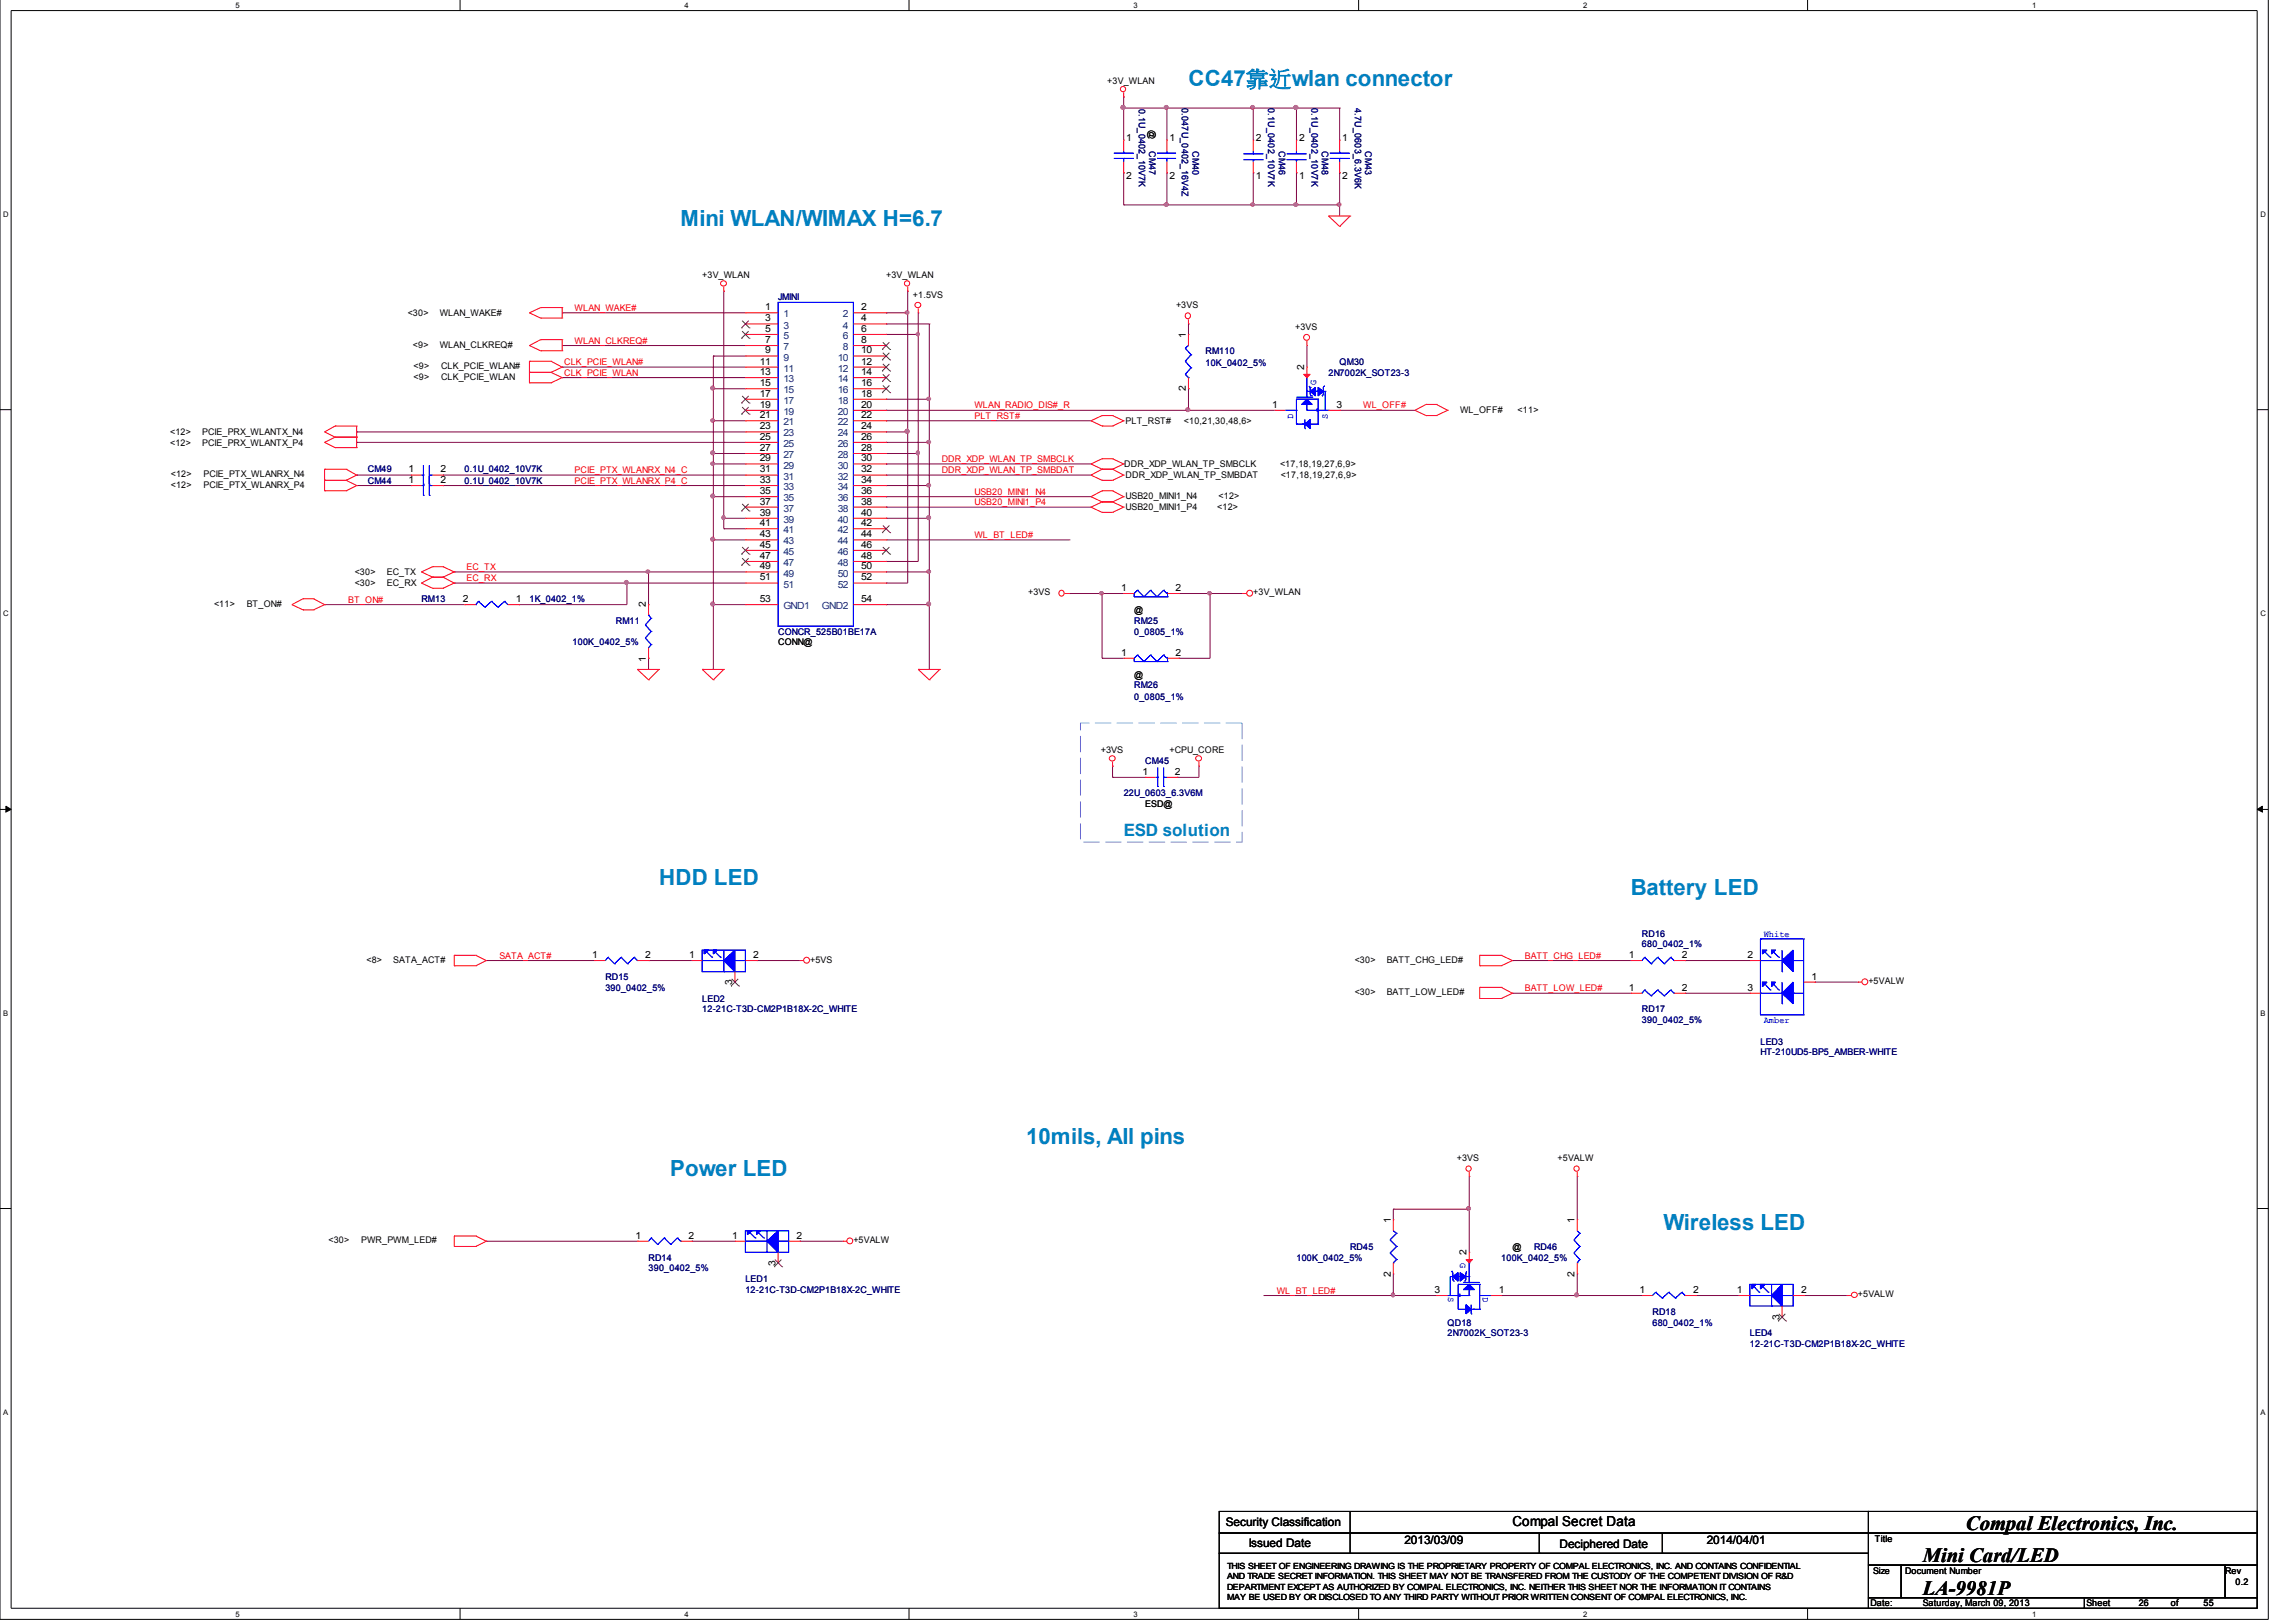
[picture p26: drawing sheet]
<svg xmlns="http://www.w3.org/2000/svg" width="297mm" height="210mm" viewBox="0 0 297 210" stroke-linecap="round" stroke-linejoin="round" font-family="sans-serif">
<defs><g id="words">
<g font-size="2.9" fill="#0080c0">
<text x="153.8" y="11.1">CC47靠近wlan connector</text>
<text x="88.1" y="29.2">Mini WLAN/WIMAX H=6.7</text>
<text x="85.3" y="114.5">HDD LED</text>
<text x="211" y="115.8">Battery LED</text>
<text x="132.8" y="148">10mils, All pins</text>
<text x="86.7" y="152.2">Power LED</text>
<text x="215.2" y="159.2">Wireless LED</text>
</g>
<g font-size="2.6">
<text x="248.8" y="202.2">Mini Card/LED</text>
<text x="254.3" y="198">Compal Electronics, Inc.</text>
<text x="248.8" y="206.4">LA-9981P</text>
</g>
<text font-size="2.2" fill="#0080c0" x="145.4" y="108.2">ESD solution</text>
<text font-size="1.8" x="195.7" y="197.5">Compal Secret Data</text>
<g font-size="1.5">
<text x="158.6" y="197.5">Security Classification</text>
<text x="161.5" y="200.2">Issued Date</text>
<text x="181.7" y="199.8">2013/03/09</text>
<text x="201.8" y="200.3">Deciphered Date</text>
<text x="220.8" y="199.8">2014/04/01</text>
</g>
<g font-size="1.3">
<text x="145.7" y="18.3">1</text>
<text x="145.7" y="23.1">2</text>
<text x="151.3" y="18.3">1</text>
<text x="151.3" y="23.1">2</text>
<text x="162.5" y="23.1">1</text>
<text x="162.5" y="18.3">2</text>
<text x="168.1" y="23.1">1</text>
<text x="168.1" y="18.3">2</text>
<text x="173.7" y="18.3">1</text>
<text x="173.7" y="23.1">2</text>
<text x="99" y="40.1">1</text>
<text x="99" y="41.6">3</text>
<text x="111.4" y="40.1">2</text>
<text x="111.4" y="41.6">4</text>
<text x="98.3" y="47.2">11</text>
<text x="99" y="42.9">5</text>
<text x="99" y="44.4">7</text>
<text x="99" y="45.7">9</text>
<text x="111.4" y="42.9">6</text>
<text x="111.4" y="44.4">8</text>
<text x="111.4" y="45.7">10</text>
<text x="111.4" y="47.2">12</text>
<text x="153.4" y="43.7" transform="rotate(-90 153.4 43.7)">1</text>
<text x="168.7" y="47.9" transform="rotate(-90 168.7 47.9)">2</text>
<text x="98.3" y="48.5">13</text>
<text x="98.3" y="50">15</text>
<text x="98.3" y="51.3">17</text>
<text x="98.3" y="52.8">19</text>
<text x="111.4" y="48.5">14</text>
<text x="111.4" y="50">16</text>
<text x="111.4" y="51.3">18</text>
<text x="111.4" y="52.8">20</text>
<text x="153.4" y="50.6" transform="rotate(-90 153.4 50.6)">2</text>
<text x="164.6" y="52.8">1</text>
<text x="172.9" y="52.8">3</text>
<text x="98.3" y="54.1">21</text>
<text x="98.3" y="55.6">23</text>
<text x="98.3" y="56.9">25</text>
<text x="98.3" y="58.3">27</text>
<text x="98.3" y="59.7">29</text>
<text x="111.4" y="54.1">22</text>
<text x="111.4" y="55.6">24</text>
<text x="111.4" y="56.9">26</text>
<text x="111.4" y="58.3">28</text>
<text x="111.4" y="59.7">30</text>
<text x="52.8" y="62.5">1</text>
<text x="52.8" y="61.1">1</text>
<text x="57" y="62.5">2</text>
<text x="57" y="61.1">2</text>
<text x="98.3" y="61.1">31</text>
<text x="98.3" y="62.5">33</text>
<text x="98.3" y="63.9">35</text>
<text x="98.3" y="65.3">37</text>
<text x="111.4" y="61.1">32</text>
<text x="111.4" y="62.5">34</text>
<text x="111.4" y="63.9">36</text>
<text x="111.4" y="65.3">38</text>
<text x="98.3" y="66.7">39</text>
<text x="98.3" y="68.1">41</text>
<text x="98.3" y="69.5">43</text>
<text x="98.3" y="70.9">45</text>
<text x="111.4" y="66.7">40</text>
<text x="111.4" y="68.1">42</text>
<text x="111.4" y="69.5">44</text>
<text x="111.4" y="70.9">46</text>
<text x="59.9" y="77.9">2</text>
<text x="66.7" y="77.9">1</text>
<text x="98.3" y="72.3">47</text>
<text x="98.3" y="73.7">49</text>
<text x="98.3" y="75.1">51</text>
<text x="98.3" y="77.9">53</text>
<text x="111.4" y="72.3">48</text>
<text x="111.4" y="73.7">50</text>
<text x="111.4" y="75.1">52</text>
<text x="111.4" y="77.9">54</text>
<text x="145" y="76.5">1</text>
<text x="152.1" y="76.5">2</text>
<text x="83.6" y="78.6" transform="rotate(-90 83.6 78.6)">2</text>
<text x="83.6" y="85.6" transform="rotate(-90 83.6 85.6)">1</text>
<text x="145" y="84.9">1</text>
<text x="152.1" y="84.9">2</text>
<text x="147.8" y="100.3">1</text>
<text x="152" y="100.3">2</text>
<text x="76.6" y="124">1</text>
<text x="83.5" y="124">2</text>
<text x="89.2" y="124">1</text>
<text x="97.5" y="124">2</text>
<text x="210.7" y="124">1</text>
<text x="217.6" y="124">2</text>
<text x="226.1" y="124">2</text>
<text x="94.7" y="127.5" transform="rotate(-90 94.7 127.5)">3</text>
<text x="210.7" y="128.2">1</text>
<text x="217.6" y="128.2">2</text>
<text x="226.1" y="128.2">3</text>
<text x="234.4" y="126.8">1</text>
<text x="82.2" y="160.3">1</text>
<text x="89.1" y="160.3">2</text>
<text x="94.7" y="160.3">1</text>
<text x="103" y="160.3">2</text>
<text x="179.9" y="158.3" transform="rotate(-90 179.9 158.3)">1</text>
<text x="203.7" y="158.3" transform="rotate(-90 203.7 158.3)">1</text>
<text x="100.3" y="163.8" transform="rotate(-90 100.3 163.8)">3</text>
<text x="179.9" y="165.2" transform="rotate(-90 179.9 165.2)">2</text>
<text x="185.6" y="167.3">3</text>
<text x="189.7" y="162.4" transform="rotate(-90 189.7 162.4)">2</text>
<text x="193.9" y="167.3">1</text>
<text x="203.7" y="165.2" transform="rotate(-90 203.7 165.2)">2</text>
<text x="212.1" y="167.3">1</text>
<text x="219" y="167.3">2</text>
<text x="224.7" y="167.3">1</text>
<text x="233" y="167.3">2</text>
<text x="230.2" y="170.8" transform="rotate(-90 230.2 170.8)">3</text>
</g>
<g font-size="1.3" fill="#004080">
<text x="101.3" y="41.1">1</text>
<text x="109.1" y="41.1">2</text>
<text x="101.3" y="42.5">3</text>
<text x="101.3" y="43.9">5</text>
<text x="101.3" y="45.3">7</text>
<text x="101.3" y="46.7">9</text>
<text x="108.4" y="46.7">10</text>
<text x="109.1" y="42.5">4</text>
<text x="109.1" y="43.9">6</text>
<text x="109.1" y="45.3">8</text>
<text x="101.3" y="48.1">11</text>
<text x="101.3" y="49.5">13</text>
<text x="101.3" y="50.9">15</text>
<text x="101.3" y="52.3">17</text>
<text x="101.3" y="53.7">19</text>
<text x="108.4" y="48.1">12</text>
<text x="108.4" y="49.5">14</text>
<text x="108.4" y="50.9">16</text>
<text x="108.4" y="52.3">18</text>
<text x="108.4" y="53.7">20</text>
<text x="101.3" y="55">21</text>
<text x="101.3" y="56.5">23</text>
<text x="101.3" y="57.8">25</text>
<text x="101.3" y="59.3">27</text>
<text x="108.4" y="55">22</text>
<text x="108.4" y="56.5">24</text>
<text x="108.4" y="57.8">26</text>
<text x="108.4" y="59.3">28</text>
<text x="101.3" y="60.6">29</text>
<text x="101.3" y="62.1">31</text>
<text x="101.3" y="63.4">33</text>
<text x="101.3" y="64.9">35</text>
<text x="108.4" y="60.6">30</text>
<text x="108.4" y="62.1">32</text>
<text x="108.4" y="63.4">34</text>
<text x="108.4" y="64.9">36</text>
<text x="101.3" y="66.2">37</text>
<text x="101.3" y="67.7">39</text>
<text x="101.3" y="69">41</text>
<text x="101.3" y="70.5">43</text>
<text x="101.3" y="71.8">45</text>
<text x="108.4" y="66.2">38</text>
<text x="108.4" y="67.7">40</text>
<text x="108.4" y="69">42</text>
<text x="108.4" y="70.5">44</text>
<text x="108.4" y="71.8">46</text>
<text x="101.3" y="73.3">47</text>
<text x="101.3" y="74.6">49</text>
<text x="101.3" y="76">51</text>
<text x="108.4" y="73.3">48</text>
<text x="108.4" y="74.6">50</text>
<text x="108.4" y="76">52</text>
<text x="101.3" y="78.8">GND1</text>
<text x="106.3" y="78.8">GND2</text>
</g>
<g font-size="1.2">
<text x="143.3" y="10.9">+3V_WLAN</text>
<text x="148.7" y="16.9" transform="rotate(90 148.7 16.9)">@</text>
<text x="90.8" y="36">+3V_WLAN</text>
<text x="114.6" y="36">+3V_WLAN</text>
<text x="52.7" y="40.9">&lt;30&gt;</text>
<text x="56.9" y="40.9">WLAN_WAKE#</text>
<text x="118.1" y="38.5">+1.5VS</text>
<text x="152.1" y="39.9">+3VS</text>
<text x="53.4" y="45.1">&lt;9&gt;</text>
<text x="53.5" y="47.8">&lt;9&gt;</text>
<text x="56.9" y="45.1">WLAN_CLKREQ#</text>
<text x="57.1" y="47.8">CLK_PCIE_WLAN#</text>
<text x="167.6" y="42.7">+3VS</text>
<text x="53.5" y="49.1">&lt;9&gt;</text>
<text x="57.1" y="49.1">CLK_PCIE_WLAN</text>
<text x="188.9" y="53.4">WL_OFF#</text>
<text x="196.3" y="53.4">&lt;11&gt;</text>
<text x="22" y="56.2">&lt;12&gt;</text>
<text x="22" y="57.7">&lt;12&gt;</text>
<text x="26.2" y="56.2">PCIE_PRX_WLANTX_N4</text>
<text x="26.2" y="57.7">PCIE_PRX_WLANTX_P4</text>
<text x="145.6" y="54.9">PLT_RST#</text>
<text x="153.2" y="54.9">&lt;10,21,30,48,6&gt;</text>
<text x="22.1" y="61.7">&lt;12&gt;</text>
<text x="22.1" y="63.1">&lt;12&gt;</text>
<text x="26.3" y="61.7">PCIE_PTX_WLANRX_N4</text>
<text x="26.3" y="63.1">PCIE_PTX_WLANRX_P4</text>
<text x="145.5" y="60.5">DDR_XDP_WLAN_TP_SMBCLK</text>
<text x="145.6" y="61.8">DDR_XDP_WLAN_TP_SMBDAT</text>
<text x="145.6" y="64.6">USB20_MINI1_N4</text>
<text x="157.6" y="64.6">&lt;12&gt;</text>
<text x="165.6" y="60.5">&lt;17,18,19,27,6,9&gt;</text>
<text x="165.7" y="61.8">&lt;17,18,19,27,6,9&gt;</text>
<text x="145.6" y="66.1">USB20_MINI1_P4</text>
<text x="157.5" y="66.1">&lt;12&gt;</text>
<text x="45.9" y="74.4">&lt;30&gt;</text>
<text x="45.9" y="75.8">&lt;30&gt;</text>
<text x="50" y="74.4">EC_TX</text>
<text x="50" y="75.8">EC_RX</text>
<text x="133" y="77.1">+3VS</text>
<text x="162.1" y="77.1">+3V_WLAN</text>
<text x="27.7" y="78.6">&lt;11&gt;</text>
<text x="31.9" y="78.6">BT_ON#</text>
<text x="100.7" y="83.5">CONN@</text>
<text x="146.7" y="79.3">@</text>
<text x="146.7" y="87.7">@</text>
<text x="142.4" y="97.5">+3VS</text>
<text x="151.3" y="97.5">+CPU_CORE</text>
<text x="148.2" y="104.5">ESD@</text>
<text x="47.4" y="124.6">&lt;8&gt;</text>
<text x="50.9" y="124.6">SATA_ACT#</text>
<text x="104.8" y="124.6">+5VS</text>
<text x="175.3" y="124.6">&lt;30&gt;</text>
<text x="179.4" y="124.6">BATT_CHG_LED#</text>
<text x="175.3" y="128.8">&lt;30&gt;</text>
<text x="179.4" y="128.8">BATT_LOW_LED#</text>
<text x="241.7" y="127.4">+5VALW</text>
<text x="188.5" y="150.3">+3VS</text>
<text x="201.5" y="150.3">+5VALW</text>
<text x="42.5" y="160.9">&lt;30&gt;</text>
<text x="46.7" y="160.9">PWR_PWM_LED#</text>
<text x="110.4" y="160.9">+5VALW</text>
<text x="195.7" y="161.7">@</text>
<text x="240.4" y="167.9">+5VALW</text>
<text x="242.3" y="203.6">Size</text>
<text x="242.6" y="199.6">Title</text>
<text x="246.5" y="203.6">Document Number</text>
<text x="287.9" y="203.6">Rev</text>
<text x="242" y="207.9">Date:</text>
<text x="248.8" y="207.9">Saturday, March 09, 2013</text>
<text x="269.9" y="207.9">Sheet</text>
<text x="276.7" y="207.9">26</text>
<text x="280.8" y="207.9">of</text>
<text x="285.1" y="207.9">55</text>
<text x="289.2" y="205.1">0.2</text>
</g>
<g font-size="1.2" fill="#000080">
<text x="147.3" y="14.1" transform="rotate(90 147.3 14.1)">0.1U_0402_10V7K</text>
<text x="152.9" y="14" transform="rotate(90 152.9 14)">0.047U_0402_16V4Z</text>
<text x="164.1" y="14" transform="rotate(90 164.1 14)">0.1U_0402_10V7K</text>
<text x="169.7" y="14" transform="rotate(90 169.7 14)">0.1U_0402_10V7K</text>
<text x="175.3" y="14" transform="rotate(90 175.3 14)">4.7U_0603_6.3V6K</text>
<text x="148.7" y="19.6" transform="rotate(90 148.7 19.6)">CM47</text>
<text x="154.3" y="19.6" transform="rotate(90 154.3 19.6)">CM40</text>
<text x="165.4" y="19.6" transform="rotate(90 165.4 19.6)">CM46</text>
<text x="171" y="19.6" transform="rotate(90 171 19.6)">CM48</text>
<text x="176.6" y="19.6" transform="rotate(90 176.6 19.6)">CM43</text>
<text x="100.7" y="38.8">JMINI</text>
<text x="156" y="45.8">RM110</text>
<text x="156" y="47.4">10K_0402_5%</text>
<text x="173.3" y="47.2">QM30</text>
<text x="171.9" y="48.6">2N7002K_SOT23-3</text>
<text x="47.6" y="62.6">CM44</text>
<text x="47.6" y="61.1">CM49</text>
<text x="60.1" y="62.6">0.1U_0402_10V7K</text>
<text x="60.1" y="61.1">0.1U_0402_10V7K</text>
<text x="54.5" y="77.9">RM13</text>
<text x="68.5" y="77.9">1K_0402_1%</text>
<text x="74.1" y="83.5">100K_0402_5%</text>
<text x="79.7" y="80.7">RM11</text>
<text x="100.7" y="82.1">CONCR_525B01BE17A</text>
<text x="146.7" y="80.7">RM25</text>
<text x="146.7" y="82.1">0_0805_1%</text>
<text x="146.7" y="89.1">RM26</text>
<text x="146.7" y="90.5">0_0805_1%</text>
<text x="148.2" y="98.9">CM45</text>
<text x="145.4" y="103.1">22U_0603_6.3V6M</text>
<text x="212.4" y="121.3">RD16</text>
<text x="212.4" y="122.6">680_0402_1%</text>
<text x="78.3" y="126.8">RD15</text>
<text x="78.3" y="128.2">390_0402_5%</text>
<text x="90.8" y="129.6">LED2</text>
<text x="90.8" y="131">12-21C-T3D-CM2P1B18X-2C_WHITE</text>
<text x="212.4" y="131">RD17</text>
<text x="212.4" y="132.4">390_0402_5%</text>
<text x="227.8" y="135.2">LED3</text>
<text x="227.8" y="136.6">HT-210UD5-BP5_AMBER-WHITE</text>
<text x="174.7" y="161.7">RD45</text>
<text x="198.5" y="161.7">RD46</text>
<text x="83.9" y="163.2">RD14</text>
<text x="83.9" y="164.5">390_0402_5%</text>
<text x="96.4" y="166">LED1</text>
<text x="96.4" y="167.3">12-21C-T3D-CM2P1B18X-2C_WHITE</text>
<text x="167.7" y="163.2">100K_0402_5%</text>
<text x="194.2" y="163.2">100K_0402_5%</text>
<text x="187.3" y="171.5">QD18</text>
<text x="187.3" y="172.9">2N7002K_SOT23-3</text>
<text x="213.8" y="170.1">RD18</text>
<text x="213.8" y="171.5">680_0402_1%</text>
<text x="226.4" y="172.9">LED4</text>
<text x="226.4" y="174.3">12-21C-T3D-CM2P1B18X-2C_WHITE</text>
</g>
<g font-size="1.2" fill="#f00">
<text x="74.3" y="40.2">WLAN_WAKE#</text>
<text x="73" y="47.3">CLK_PCIE_WLAN#</text>
<text x="74.3" y="44.5">WLAN_CLKREQ#</text>
<text x="73" y="48.6">CLK_PCIE_WLAN</text>
<text x="126.1" y="52.8">WLAN_RADIO_DIS#_R</text>
<text x="176.4" y="52.8">WL_OFF#</text>
<text x="121.8" y="59.8">DDR_XDP_WLAN_TP_SMBCLK</text>
<text x="126.1" y="54.2">PLT_RST#</text>
<text x="74.3" y="62.6">PCIE_PTX_WLANRX_P4_C</text>
<text x="74.3" y="61.2">PCIE_PTX_WLANRX_N4_C</text>
<text x="121.8" y="61.2">DDR_XDP_WLAN_TP_SMBDAT</text>
<text x="126.1" y="64">USB20_MINI1_N4</text>
<text x="126.1" y="65.4">USB20_MINI1_P4</text>
<text x="126.1" y="69.6">WL_BT_LED#</text>
<text x="45" y="78">BT_ON#</text>
<text x="60.4" y="73.8">EC_TX</text>
<text x="60.4" y="75.2">EC_RX</text>
<text x="64.6" y="124.1">SATA_ACT#</text>
<text x="197.3" y="124.1">BATT_CHG_LED#</text>
<text x="197.3" y="128.3">BATT_LOW_LED#</text>
<text x="165.2" y="167.4">WL_BT_LED#</text>
</g>
<g font-size="1.2" fill="#00f">
<text x="170.3" y="49.9" transform="rotate(-90 170.3 49.9)">G</text>
<text x="167.3" y="54.3" transform="rotate(-90 167.3 54.3)">D</text>
<text x="171.8" y="54.3" transform="rotate(-90 171.8 54.3)">S</text>
<text x="228.2" y="121.3">White</text>
<text x="228.2" y="132.4">Amber</text>
<text x="187.4" y="167.9" transform="rotate(90 187.4 167.9)">S</text>
<text x="188.9" y="163.4" transform="rotate(90 188.9 163.4)">G</text>
<text x="191.9" y="167.9" transform="rotate(90 191.9 167.9)">D</text>
</g>
<g font-size="1.1">
<text x="158.7" y="203">THIS SHEET OF ENGINEERING DRAWING IS THE PROPRIETARY PROPERTY OF COMPAL ELECTRONICS, INC. AND CONTAINS CONFIDENTIAL</text>
<text x="158.7" y="204.4">AND TRADE SECRET INFORMATION. THIS SHEET MAY NOT BE TRANSFERED FROM THE CUSTODY OF THE COMPETENT DIVISION OF R&amp;D</text>
<text x="158.7" y="205.8">DEPARTMENT EXCEPT AS AUTHORIZED BY COMPAL ELECTRONICS, INC. NEITHER THIS SHEET NOR THE INFORMATION IT CONTAINS</text>
<text x="158.7" y="207.1">MAY BE USED BY OR DISCLOSED TO ANY THIRD PARTY WITHOUT PRIOR WRITTEN CONSENT OF COMPAL ELECTRONICS, INC.</text>
</g>
<g font-size="1">
<text x="30.5" y="1">5</text>
<text x="88.6" y="1">4</text>
<text x="146.6" y="1">3</text>
<text x="204.8" y="1">2</text>
<text x="262.9" y="1">1</text>
<text x=".4" y="28">D</text>
<text x="292.4" y="28">D</text>
<text x=".4" y="79.7">C</text>
<text x="292.4" y="79.7">C</text>
<text x=".4" y="131.4">B</text>
<text x="292.4" y="131.4">B</text>
<text x=".4" y="183.1">A</text>
<text x="292.4" y="183.1">A</text>
<text x="30.5" y="209.2">5</text>
<text x="88.6" y="209.2">4</text>
<text x="146.6" y="209.2">3</text>
<text x="204.8" y="209.2">2</text>
<text x="262.9" y="209.2">1</text>
</g>
</g></defs>
<path d="M0 -.1v209.7h293.5v-209.7M1.4 1.4h290.6v206.7h-290.6z" fill="none" stroke="#000" stroke-width=".13"/>
<g fill="#fff">
<path d="M30.5 .2h.4v1h-.4z"/>
<path d="M30.5 208.4h.4v1h-.4z"/>
</g>
<path d="M59.5 -.1v1.5M59.5 208.1v1.5" fill="none" stroke="#000" stroke-width=".13"/>
<g fill="#fff">
<path d="M88.6 .2h.4v1h-.4z"/>
<path d="M88.6 208.4h.4v1h-.4z"/>
</g>
<path d="M117.6 -.1v1.5M117.6 208.1v1.5" fill="none" stroke="#000" stroke-width=".13"/>
<g fill="#fff">
<path d="M146.6 .2h.5v1h-.5z"/>
<path d="M146.6 208.4h.5v1h-.5z"/>
</g>
<path d="M175.8 -.1v1.5M175.8 208.1v1.5" fill="none" stroke="#000" stroke-width=".13"/>
<g fill="#fff">
<path d="M204.8 .2h.4v1h-.4z"/>
<path d="M204.8 208.4h.4v1h-.4z"/>
</g>
<path d="M233.8 -.1v1.5M233.8 208.1v1.5" fill="none" stroke="#000" stroke-width=".13"/>
<g fill="#fff">
<path d="M262.9 .2h.4v1h-.4z"/>
<path d="M262.9 208.4h.4v1h-.4z"/>
<path d="M.4 27.2h.5v1h-.5z"/>
<path d="M292.4 27.2h.5v1h-.5z"/>
<path d="M.4 78.8h.5v1.1h-.5z"/>
<path d="M292.4 78.8h.5v1.1h-.5z"/>
</g>
<path d="M0 53h1.4M292 53h1.5" fill="none" stroke="#000" stroke-width=".13"/>
<g fill="#fff">
<path d="M.4 130.6h.5v1h-.5z"/>
<path d="M292.4 130.6h.5v1h-.5z"/>
</g>
<path d="M0 104.7h1.4M292 104.7h1.5" fill="none" stroke="#000" stroke-width=".13"/>
<path d="M.8 104.3l.6 .4-.6 .4zM292 104.7l.7-.4v.8z" fill="#000" stroke="#000" stroke-width=".13"/>
<g fill="#fff">
<path d="M.4 182.2h.5v1h-.5z"/>
<path d="M292.4 182.2h.5v1h-.5z"/>
</g>
<g fill="none" stroke="#000" stroke-width=".13">
<path d="M0 156.4h1.4M292 156.4h1.5M157.7 195.6h84v2.8h-84zM157.7 198.4h84v2.6h-84zM174.7 198.4h.1M174.7 195.6v5.4M199.1 198.4v2.6M215.1 198.4v2.6M241.7 195.6h50.3v2.8h-50.3zM241.7 198.4h50.3v4.1h-50.3zM157.7 201h84v7.1h-84zM174.7 201h.1"/>
<path d="M199.1 201h.1M215.1 201h.1M241.7 202.5h4.3v4.3h-4.3zM241.7 206.8h28v1.3h-28zM246 202.5h41.9v4.3h-41.9zM269.7 206.8h22.3v1.3h-22.3zM287.9 202.5h4.1v4.3h-4.1z"/>
</g>
<path d="M139.8 93.6h20.9v15.4h-20.9z" fill="none" stroke="#8080ff" stroke-width=".13" stroke-dasharray="2.1 .7" stroke-linecap="butt"/>
<g fill="none" stroke="#800040" stroke-width=".13">
<path d="M145.4 14h.1M145.4 12.5h.1M145.4 14h27.9M145.4 12.5v5.6M151 14h.1M151 14v4.1M162.1 14h.1M162.1 14v4.1M167.7 14h.1M167.7 14v4.1M173.3 14h.1M173.3 14v4.1"/>
<path d="M93.6 37.7h.1M93.6 37.7v30.7M117.4 37.7h.1M117.4 37.7v37.8h-2.8M145.4 22.4h.1M145.4 26.5h.1M145.4 22.4v4.1M145.4 26.5h27.9M151 22.4h.1M151 26.5h.1M151 22.4v4.1M162.1 22.4h.1"/>
<path d="M162.1 26.5h.1M162.1 22.4v4.1M167.7 22.4h.1M167.7 26.5h.1M167.7 22.4v4.1M173.3 26.5h.1M173.3 22.4h.1M173.3 22.4v5.6M46.1 55.9h.1M46.1 57.2h.1M46.1 55.9h50.3M46.1 57.2h50.3"/>
<path d="M72.7 47.5h.1M72.7 48.9h.1M72.7 44.7h.1M72.7 40.5h.1M72.7 47.5h23.7M72.7 48.9h23.7M72.7 44.7h23.7M72.7 40.5h23.7M92.3 50.3h.1M92.3 46.1h.1M92.3 54.5h.1M92.3 58.7h.1"/>
<path d="M92.3 46.1v40.5M92.3 46.1h4.1M92.3 50.3h4.1M92.3 58.7h4.1M92.3 54.5h4.1M114.6 55.9h.1M114.6 43.3h.1M114.6 41.9h.1M114.6 40.5h.1M114.6 58.7h.1M114.6 51.7h.1M114.6 57.2h.1"/>
<path d="M114.6 53.1h.1M114.6 54.5h.1M114.6 40.5h2.8M114.6 58.7h4.2M114.6 54.5h26.5M114.6 55.9h2.8M114.6 43.3h4.2M114.6 41.9h5.6M114.6 53.1h50.3M114.6 51.7h5.6M114.6 57.2h5.6M117.4 40.5h.1"/>
<path d="M117.4 55.9h.1M118.8 43.3h.1M118.8 58.7h.1M118.8 40.5h.1M118.8 40.5v32.2h-4.2M120.2 41.9h.1M120.2 57.2h.1M120.2 51.7h.1M120.2 41.9v44.7M153.8 53.1h.1M153.8 50.3h.1M153.8 41.9h.1"/>
<path d="M153.8 41.9v1.4M153.8 50.3v2.8M169.1 44.7h.1M169.1 44.7v2.8M173.3 53.1h.1M173.3 53.1h9.7M42 78.2h.1M42 78.2h18.1M46.1 62.8h.1M46.1 61.5h.1M46.1 61.5h7.1M46.1 62.8h7.1"/>
<path d="M57.3 62.8h.1M57.3 61.5h.1M57.3 61.5h39.1M57.3 62.8h39.1M58.8 74h.1M58.8 75.5h.1M58.8 74h37.6M58.8 75.5h37.6M67.1 78.2h.1M81.1 75.5h.1M81.1 75.5v2.7h-14M83.9 74h.1"/>
<path d="M83.9 74v4.2M92.3 60h.1M92.3 78.2h.1M92.3 64.3h.1M92.3 69.9h.1M92.3 78.2h4.1M92.3 60h4.1M92.3 64.3h4.1M92.3 69.9h4.1M93.6 67.1h.1M93.6 68.4h.1M93.6 67.1h2.8"/>
<path d="M93.6 68.4h2.8M114.6 67.1h.1M114.6 60h.1M114.6 61.5h.1M114.6 75.5h.1M114.6 72.7h.1M114.6 62.8h.1M114.6 74h.1M114.6 78.2h.1M114.6 64.3h.1M114.6 65.6h.1M114.6 78.2h5.6"/>
<path d="M114.6 74h5.6M114.6 67.1h5.6M114.6 60h26.5M114.6 61.5h26.5M114.6 64.3h26.5M114.6 62.8h5.6M114.6 69.9h23.7M114.6 65.6h26.5M120.2 62.8h.1M120.2 78.2h.1M120.2 74h.1M120.2 67.1h.1"/>
<path d="M138.3 76.8h.1M138.3 69.9h.1M138.3 76.8h7.1M142.6 76.8h.1M142.6 76.8v8.4M152.5 76.8h.1M152.5 76.8h8.2M156.5 76.8h.1M156.5 76.8v8.4h-4M83.9 85.2h.1M83.9 85.2v1.4M142.6 85.2h.1"/>
<path d="M142.6 85.2h2.8M143.9 99.2h.1M143.9 99.2v1.4M152.5 85.2h.1M155.1 99.2h.1M155.1 99.2v1.4h-2.8M143.9 100.6h.1M143.9 100.6h4.3M152.3 100.6h.1M62.9 124.3h.1M62.9 124.3h14M83.9 124.3h.1"/>
<path d="M83.9 124.3h5.6M97.9 124.3h.1M97.9 124.3h5.6M195.7 124.3h.1M195.7 128.5h.1M195.7 124.3h15.3M195.7 128.5h15.3M218 124.3h.1M218 128.5h.1M218 124.3h8.4M218 128.5h8.4M234.8 127.1h.1"/>
<path d="M234.8 127.1h5.6M180.3 156.5h.1M180.3 156.5v1.3M180.3 156.5h9.8M190.1 156.5h.1M190.1 152.2h.1M190.1 152.2v9.9M204 152.2h.1M204 152.2v5.6M62.9 160.6h.1M62.9 160.6h19.6M89.5 160.6h.1"/>
<path d="M89.5 160.6h5.6M103.5 160.6h.1M103.5 160.6h5.6M163.5 167.7h.1M163.5 167.7h22.3M180.3 167.7h.1M180.3 164.9v2.8M194.2 167.7h.1M194.2 167.7h18.2M204 167.7h.1M204 164.9v2.8M219.4 167.7h.1"/>
<path d="M219.4 167.7h5.6M233.3 167.7h.1M233.3 167.7h5.6"/>
</g>
<g fill="#f0f" stroke="#f0f" stroke-width=".13">
<path d="M120 62.6h.3l.1 .2-.1 .1h-.3l-.1-.1z" fill-rule="evenodd"/>
<path d="M92 54.3h.4l.1 .1-.1 .2h-.4l-.1-.2z" fill-rule="evenodd"/>
<path d="M117.2 40.3h.3l.1 .1-.1 .2h-.3l-.1-.2z" fill-rule="evenodd"/>
<path d="M92 59.9h.4l.1 .1-.1 .1h-.4l-.1-.1z" fill-rule="evenodd"/>
<path d="M120 57.1h.3l.1 .1-.1 .2h-.3l-.1-.2z" fill-rule="evenodd"/>
<path d="M120 51.5h.3l.1 .1-.1 .2h-.3l-.1-.2z" fill-rule="evenodd"/>
<path d="M120 73.8h.3l.1 .2-.1 .1h-.3l-.1-.1z" fill-rule="evenodd"/>
<path d="M156.3 76.6h.3l.1 .2-.1 .1h-.3l-.1-.1z" fill-rule="evenodd"/>
<path d="M142.3 76.6h.4v.2v.1h-.4l-.1-.1z" fill-rule="evenodd"/>
<path d="M83.6 73.8h.4l.1 .2-.1 .1h-.4v-.1z" fill-rule="evenodd"/>
<path d="M173 26.3h.4l.1 .2-.1 .1h-.4v-.1z" fill-rule="evenodd"/>
<path d="M150.7 26.3h.4v.2v.1h-.4l-.1-.1z" fill-rule="evenodd"/>
<path d="M167.5 26.3h.3l.1 .2-.1 .1h-.3l-.1-.1z" fill-rule="evenodd"/>
<path d="M161.9 26.3h.3l.1 .2-.1 .1h-.3l-.1-.1z" fill-rule="evenodd"/>
<path d="M150.7 26.3h.4v.2v.1h-.4l-.1-.1z" fill-rule="evenodd"/>
<path d="M167.5 26.3h.3l.1 .2-.1 .1h-.3l-.1-.1z" fill-rule="evenodd"/>
<path d="M120 62.6h.3l.1 .2-.1 .1h-.3l-.1-.1z" fill-rule="evenodd"/>
<path d="M92 54.3h.4l.1 .1-.1 .2h-.4l-.1-.2z" fill-rule="evenodd"/>
<path d="M117.2 40.3h.3l.1 .1-.1 .2h-.3l-.1-.2z" fill-rule="evenodd"/>
<path d="M92 59.9h.4l.1 .1-.1 .1h-.4l-.1-.1z" fill-rule="evenodd"/>
<path d="M120 57.1h.3l.1 .1-.1 .2h-.3l-.1-.2z" fill-rule="evenodd"/>
<path d="M120 51.5h.3l.1 .1-.1 .2h-.3l-.1-.2z" fill-rule="evenodd"/>
<path d="M120 73.8h.3l.1 .2-.1 .1h-.3l-.1-.1z" fill-rule="evenodd"/>
<path d="M156.3 76.6h.3l.1 .2-.1 .1h-.3l-.1-.1z" fill-rule="evenodd"/>
<path d="M142.3 76.6h.4v.2v.1h-.4l-.1-.1z" fill-rule="evenodd"/>
<path d="M83.6 73.8h.4l.1 .2-.1 .1h-.4v-.1z" fill-rule="evenodd"/>
<path d="M173 26.3h.4l.1 .2-.1 .1h-.4v-.1z" fill-rule="evenodd"/>
<path d="M150.7 26.3h.4v.2v.1h-.4l-.1-.1z" fill-rule="evenodd"/>
<path d="M167.5 26.3h.3l.1 .2-.1 .1h-.3l-.1-.1z" fill-rule="evenodd"/>
<path d="M161.9 26.3h.3l.1 .2-.1 .1h-.3l-.1-.1z" fill-rule="evenodd"/>
<path d="M150.7 26.3h.4v.2v.1h-.4l-.1-.1z" fill-rule="evenodd"/>
<path d="M167.5 26.3h.3l.1 .2-.1 .1h-.3l-.1-.1z" fill-rule="evenodd"/>
<circle cx="92.2" cy="50.2" r=".25"/>
<circle cx="117.3" cy="55.8" r=".25"/>
<circle cx="93.6" cy="67" r=".24"/>
<circle cx="92.2" cy="78.2" r=".25"/>
<circle cx="92.2" cy="69.8" r=".25"/>
<circle cx="92.2" cy="58.6" r=".25"/>
<circle cx="92.2" cy="64.2" r=".25"/>
<circle cx="118.7" cy="43.2" r=".21"/>
<circle cx="118.7" cy="58.6" r=".24"/>
<circle cx="153.7" cy="53" r=".25"/>
<circle cx="120.1" cy="78.2" r=".25"/>
<circle cx="120.1" cy="67" r=".25"/>
<circle cx="81" cy="75.4" r=".25"/>
<circle cx="190" cy="156.4" r=".25"/>
<circle cx="204" cy="167.6" r=".25"/>
<circle cx="180.2" cy="167.6" r=".24"/>
<circle cx="145.3" cy="13.9" r=".25"/>
<circle cx="162.1" cy="13.9" r=".25"/>
<circle cx="150.9" cy="13.9" r=".25"/>
<circle cx="167.6" cy="13.9" r=".25"/>
</g>
<g fill="none" stroke="#f00" stroke-width=".13">
<path d="M145.4 12.5h.1M145.4 18.1h.1M145.4 12v.5M145.4 18.1v1.5M151 18.1h.1M151 18.1v1.5M162.1 18.1h.1M162.1 18.1v1.5M167.7 18.1h.1M167.7 18.1v1.5M173.3 18.1h.1M173.3 18.1v1.5"/>
<path d="M69.9 39.8h.1M69.9 39.8l-1.4 .7M69.9 39.8h2.8M72.7 39.8h.1M72.7 39.8v1.4M93.6 37.7h.1M93.6 37.1v.6M117.4 37.7h.1M117.4 37.1v.6M118.8 39.9v.6M145.4 22.4h.1M145.4 20.9v1.5"/>
<path d="M151 22.4h.1M151 20.9v1.5M162.1 22.4h.1M162.1 20.9v1.5M167.7 22.4h.1M167.7 20.9v1.5M171.9 28h.1M171.9 28h2.8M171.9 28l1.4 1.3M173.3 29.3h.1M173.3 22.4h.1M173.3 20.9v1.5"/>
<path d="M174.7 28h.1M174.7 28l-1.4 1.3M42 55.9h.1M42 57.2h.1M42 55.9l1.3 .7M42 57.2l1.3 .7M43.3 55.1h.1M43.3 56.6h.1M43.3 57.9h.1M43.3 55.1h2.8M43.3 55.1l-1.3 .8M43.3 56.6h2.8"/>
<path d="M43.3 56.6l-1.3 .6M43.3 57.9h2.8M46.1 55.1h.1M46.1 56.6h.1M46.1 57.9h.1M46.1 55.1v2.8M68.5 48.2h.1M68.5 46.8h.1M68.5 49.5h.1M68.5 44.7h.1M68.5 40.5h.1M68.5 46.8h2.8"/>
<path d="M68.5 48.2h2.8M68.5 46.8v2.7M68.5 49.5h2.8M68.5 44.7l1.4 .7M68.5 40.5l1.4 .7M69.9 44h.1M69.9 45.4h.1M69.9 41.2h.1M69.9 44l-1.4 .7M69.9 44h2.8M69.9 45.4h2.8M69.9 41.2h2.8"/>
<path d="M71.3 46.8h.1M71.3 48.2h.1M71.3 49.5h.1M71.3 46.8l1.4 .7M71.3 48.2l1.4 .7M72.7 47.5h.1M72.7 48.9h.1M72.7 44h.1M72.7 45.4h.1M72.7 41.2h.1M72.7 47.5l-1.4 .7M72.7 48.9l-1.4 .6"/>
<path d="M72.7 44v1.4M96.4 40.5h.1M96.4 41.9h.1M96.4 43.3h.1M96.4 44.7h.1M96.4 46.1h.1M96.4 47.5h.1M96.4 48.9h.1M96.4 50.3h.1M96.4 51.7h.1M96.4 53.1h.1M96.4 54.5h.1"/>
<path d="M96.4 55.9h.1M96.4 57.2h.1M96.4 58.7h.1M96.4 53.1h4.3M96.4 40.5h4.3M96.4 41.9h4.3M96.4 43.3h4.3M96.4 44.7h4.3M96.4 46.1h4.3M96.4 47.5h4.3M96.4 48.9h4.3M96.4 50.3h4.3"/>
<path d="M96.4 51.7h4.3M96.4 54.5h4.3M96.4 55.9h4.3M96.4 57.2h4.3M96.4 58.7h4.3M110.4 53.1h4.2M110.4 40.5h4.2M110.4 41.9h4.2M110.4 43.3h4.2M110.4 44.7h4.2M110.4 46.1h4.2M110.4 47.5h4.2"/>
<path d="M110.4 48.9h4.2M110.4 50.3h4.2M110.4 51.7h4.2M110.4 54.5h4.2M110.4 55.9h4.2M110.4 57.2h4.2M110.4 58.7h4.2M114.6 40.5h.1M114.6 41.9h.1M114.6 43.3h.1M114.6 44.7h.1M114.6 46.1h.1"/>
<path d="M114.6 47.5h.1M114.6 48.9h.1M114.6 50.3h.1M114.6 51.7h.1M114.6 53.1h.1M114.6 54.5h.1M114.6 55.9h.1M114.6 57.2h.1M114.6 58.7h.1M118.8 40.5h.1M141.1 54.5h.1M141.1 54.5l1.5 .6"/>
<path d="M142.6 59.4h.1M142.6 53.8h.1M142.6 55.1h.1M142.6 59.4h1.3M142.6 59.4l-1.5 .6M142.6 53.8h1.3M142.6 53.8l-1.5 .7M142.6 55.1h1.3M143.9 59.4h.1M143.9 53.8h.1M143.9 55.1h.1M143.9 59.4l1.5 .6"/>
<path d="M143.9 53.8l1.5 .7M145.4 54.5h.1M145.4 54.5l-1.5 .6M153.8 41.9h.1M153.8 43.3h.1M153.8 50.3h.1M153.8 41.3v.6M153.8 43.3v1.4M153.8 48.9v1.4M164.9 53.1h.1M164.9 53.1h1.4M169.1 44.7h.1"/>
<path d="M169.1 47.5h.1M169.1 44.1v.6M169.1 47.5v1.4M171.9 53.1h1.4M173.3 53.1h.1M183 53.1h.1M183 53.1l1.5 .7M184.5 52.3h.1M184.5 53.8h.1M184.5 53.8h1.3M184.5 52.3l-1.5 .8M184.5 52.3h1.3"/>
<path d="M185.8 52.3h.1M185.8 53.8h.1M185.8 52.3l1.5 .8M187.3 53.1h.1M187.3 53.1l-1.5 .7M37.8 78.2h.1M37.8 78.2l1.4 .7M39.2 77.5h.1M39.2 78.9h.1M39.2 77.5h1.4M39.2 77.5l-1.4 .7M39.2 78.9h1.4"/>
<path d="M40.6 77.5h.1M40.6 78.9h.1M40.6 77.5l1.4 .7M42 78.2h.1M42 62.2h.1M42 60.7h.1M42 63.5h.1M42 60.7h2.8M42 62.2h2.8M42 78.2l-1.4 .7M42 63.5h2.8M42 60.7v2.8"/>
<path d="M44.8 60.7h.1M44.8 62.2h.1M44.8 63.5h.1M44.8 60.7l1.3 .8M44.8 62.2l1.3 .6M46.1 61.5h.1M46.1 62.8h.1M46.1 61.5l-1.3 .7M46.1 62.8l-1.3 .7M53.2 62.8h.1M53.2 61.5h.1M53.2 62.8h1.3"/>
<path d="M53.2 61.5h1.3M54.5 74h.1M54.5 75.5h.1M54.5 74l1.5 .7M54.5 75.5l1.5 .6M56 73.3h.1M56 74.7h.1M56 76.1h.1M56 73.3h1.3M56 73.3l-1.5 .7M56 74.7h1.3M56 74.7l-1.5 .8"/>
<path d="M56 76.1h1.3M56 62.8h1.3M56 61.5h1.3M57.3 73.3h.1M57.3 74.7h.1M57.3 76.1h.1M57.3 62.8h.1M57.3 61.5h.1M57.3 73.3l1.5 .7M57.3 74.7l1.5 .8M58.8 74h.1M58.8 75.5h.1"/>
<path d="M58.8 74l-1.5 .7M58.8 75.5l-1.5 .6M60.1 78.2h.1M60.1 78.2h1.5M65.7 78.2h1.4M67.1 78.2h.1M83.9 78.2h.1M83.9 78.2v1.4M96.4 60h.1M96.4 61.5h.1M96.4 62.8h.1M96.4 64.3h.1"/>
<path d="M96.4 65.6h.1M96.4 67.1h.1M96.4 68.4h.1M96.4 69.9h.1M96.4 71.2h.1M96.4 72.7h.1M96.4 74h.1M96.4 75.5h.1M96.4 78.2h.1M96.4 78.2h4.3M96.4 62.8h4.3M96.4 61.5h4.3"/>
<path d="M96.4 60h4.3M96.4 64.3h4.3M96.4 65.6h4.3M96.4 67.1h4.3M96.4 68.4h4.3M96.4 69.9h4.3M96.4 71.2h4.3M96.4 72.7h4.3M96.4 74h4.3M96.4 75.5h4.3M110.4 78.2h4.2M110.4 62.8h4.2"/>
<path d="M110.4 61.5h4.2M110.4 60h4.2M110.4 64.3h4.2M110.4 65.6h4.2M110.4 67.1h4.2M110.4 68.4h4.2M110.4 69.9h4.2M110.4 71.2h4.2M110.4 72.7h4.2M110.4 74h4.2M110.4 75.5h4.2M114.6 60h.1"/>
<path d="M114.6 61.5h.1M114.6 62.8h.1M114.6 64.3h.1M114.6 65.6h.1M114.6 67.1h.1M114.6 68.4h.1M114.6 69.9h.1M114.6 71.2h.1M114.6 72.7h.1M114.6 74h.1M114.6 75.5h.1M114.6 78.2h.1"/>
<path d="M137.8 76.8h.5M138.3 76.8h.1M141.1 60h.1M141.1 61.5h.1M141.1 64.3h.1M141.1 65.6h.1M141.1 60l1.5 .7M141.1 61.5l1.5 .7M141.1 64.3l1.5 .7M141.1 65.6l1.5 .7M142.6 60.7h.1M142.6 62.2h.1"/>
<path d="M142.6 63.5h.1M142.6 65h.1M142.6 66.3h.1M142.6 60.7h1.3M142.6 60.7l-1.5 .8M142.6 62.2h1.3M142.6 63.5h1.3M142.6 63.5l-1.5 .8M142.6 65h1.3M142.6 65l-1.5 .6M142.6 66.3h1.3M143.9 60.7h.1"/>
<path d="M143.9 62.2h.1M143.9 63.5h.1M143.9 65h.1M143.9 66.3h.1M143.9 60.7l1.5 .8M143.9 63.5l1.5 .8M143.9 65l1.5 .6M145.4 60h.1M145.4 61.5h.1M145.4 64.3h.1M145.4 65.6h.1M145.4 76.8h.1"/>
<path d="M145.4 60l-1.5 .7M145.4 61.5l-1.5 .7M145.4 64.3l-1.5 .7M145.4 65.6l-1.5 .7M145.4 76.8h1.3M151 76.8h1.5M152.5 76.8h.1M160.7 76.8h.1M160.7 76.8h.6M82.5 86.6h.1M82.5 86.6h2.8M82.5 86.6l1.4 1.4"/>
<path d="M83.9 88h.1M83.9 85.2h.1M83.9 83.8v1.4M85.3 86.6h.1M85.3 86.6l-1.4 1.4M90.8 86.6h.1M90.8 86.6h2.8M90.8 86.6l1.5 1.4M92.3 88h.1M93.6 86.6h.1M93.6 86.6l-1.3 1.4M118.8 86.6h.1"/>
<path d="M118.8 86.6h2.8M118.8 86.6l1.4 1.4M120.2 88h.1M121.6 86.6h.1M121.6 86.6l-1.4 1.4M143.9 99.2h.1M143.9 98.6v.6M145.4 85.2h.1M145.4 85.2h1.3M151 85.2h1.5M152.5 85.2h.1M155.1 99.2h.1"/>
<path d="M155.1 98.6v.6M148.2 100.6h.1M148.2 100.6h1.3M151 100.6h1.3M152.3 100.6h.1M58.8 123.6h.1M58.8 125h.1M58.8 125h2.8M58.8 123.6h2.8M58.8 123.6v1.4M61.6 125h.1M61.6 123.6h.1"/>
<path d="M61.6 123.6l1.3 .7M62.9 124.3h.1M62.9 124.3l-1.3 .7M76.9 124.3h.1M76.9 124.3h1.4M82.5 124.3h1.4M83.9 124.3h.1M89.5 124.3h.1M89.5 124.3h1.3M95.1 127.1h.1M95.1 125.7v1.4M96.4 124.3h1.5"/>
<path d="M97.9 124.3h.1M103.5 124.3h.1M103.5 124.3h.5M191.4 123.6h.1M191.4 125h.1M191.4 127.8h.1M191.4 129.2h.1M191.4 125h2.8M191.4 123.6h2.8M191.4 123.6v1.4M191.4 127.8v1.4M191.4 129.2h2.8"/>
<path d="M191.4 127.8h2.8M194.2 125h.1M194.2 123.6h.1M194.2 129.2h.1M194.2 127.8h.1M194.2 123.6l1.5 .7M194.2 127.8l1.5 .7M195.7 124.3h.1M195.7 128.5h.1M195.7 124.3l-1.5 .7M195.7 128.5l-1.5 .7M211 128.5h.1"/>
<path d="M211 124.3h.1M211 124.3h1.4M211 128.5h1.4M216.6 124.3h1.4M216.6 128.5h1.4M218 128.5h.1M218 124.3h.1M226.4 124.3h.1M226.4 128.5h.1M226.4 124.3h1.4M226.4 128.5h1.4M233.3 127.1h1.5"/>
<path d="M234.8 127.1h.1M240.4 127.1h.1M240.4 127.1h.5M58.8 159.9h.1M58.8 159.9v1.4M58.8 159.9h2.8M61.6 159.9h.1M61.6 159.9l1.3 .7M180.3 157.8h.1M180.3 157.8v1.5M190.1 152.2h.1M190.1 151.7v.5"/>
<path d="M204 152.2h.1M204 157.8h.1M204 151.7v.5M204 157.8v1.5M58.8 161.3h.1M58.8 161.3h2.8M61.6 161.3h.1M62.9 160.6h.1M62.9 160.6l-1.3 .7M82.5 160.6h.1M82.5 160.6h1.4M88.1 160.6h1.4"/>
<path d="M89.5 160.6h.1M95.1 160.6h.1M95.1 160.6h1.3M100.7 163.4h.1M100.7 162.1v1.3M102 160.6h1.5M103.5 160.6h.1M109.1 160.6h.1M109.1 160.6h.5M180.3 164.9h.1M180.3 163.4v1.5M185.8 167.7h.1"/>
<path d="M185.8 167.7h1.5M190.1 162.1h.1M190.1 162.1v1.3M192.9 167.7h1.3M194.2 167.7h.1M204 164.9h.1M204 163.4v1.5M212.4 167.7h.1M212.4 167.7h1.4M218 167.7h1.4M219.4 167.7h.1M225 167.7h.1"/>
<path d="M225 167.7h1.4M230.5 170.4h.1M230.5 169v1.4M232 167.7h1.3M233.3 167.7h.1M238.9 167.7h.1M238.9 167.7h.6"/>
<circle cx="145.3" cy="11.5" r=".34"/>
<circle cx="93.6" cy="36.7" r=".36"/>
<circle cx="117.3" cy="36.7" r=".34"/>
<circle cx="118.8" cy="39.5" r=".36"/>
<circle cx="153.6" cy="40.9" r=".36"/>
<circle cx="169" cy="43.7" r=".38"/>
<circle cx="137.3" cy="76.8" r=".36"/>
<circle cx="161.7" cy="76.8" r=".38"/>
<circle cx="143.9" cy="98.1" r=".36"/>
<circle cx="155.1" cy="98.1" r=".36"/>
<circle cx="104.4" cy="124.3" r=".38"/>
<circle cx="241.3" cy="127.1" r=".38"/>
<circle cx="190" cy="151.2" r=".34"/>
<circle cx="204" cy="151.2" r=".34"/>
<circle cx="109.9" cy="160.6" r=".38"/>
<circle cx="239.9" cy="167.6" r=".36"/>
</g>
<g fill="none" stroke="#00f" stroke-width=".13">
<path d="M144.1 19.8h2.5M145.4 19.8h.1M145.4 19.6v.2M146.6 19.8h.1M149.7 19.8h.1M149.7 19.8h2.4M151 19.8h.1M151 19.6v.2M160.9 19.9h2.4M162.1 19.9h.1M162.1 19.6v.3M163.3 19.9h.1"/>
<path d="M166.5 19.9h2.4M167.7 19.9h.1M167.7 19.6v.3M168.9 19.9h.1M172 19.8h2.5M173.3 19.8h.1M173.3 19.6v.2M174.5 19.8h.1M100.7 39.1h9.7v41.9h-9.7zM144.1 20.5h2.5M145.4 20.5h.1M145.4 20.5v.4"/>
<path d="M146.6 20.5h.1M149.7 20.5h.1M149.7 20.5h2.4M151 20.5h.1M151 20.5v.4M160.9 20.7h2.4M162.1 20.7h.1M162.1 20.7v.2M163.3 20.7h.1M166.5 20.7h2.4M167.7 20.7h.1M167.7 20.7v.2"/>
<path d="M168.9 20.7h.1M172 20.5h2.5M173.3 20.5h.1M173.3 20.5v.4M174.5 20.5h.1M153.3 45.1h.1M153.3 46.8h.1M153.3 48.4h.1M153.3 45.1l.8 .8M153.3 46.8l.8 .8M153.3 48.4l.5 .5M153.8 48.9h.1"/>
<path d="M153.8 44.7l-.5 .4M154.1 45.9h.1M154.1 47.6h.1M154.1 45.9l-.8 .9M154.1 47.6l-.8 .8M166.3 53.1h1.4M167.7 51.7h.1M167.7 54.9h.1M167.7 53.1h.1M167.7 51.7v3.2M167.7 51.7h2.8M167.7 51.4h2.1"/>
<path d="M167.7 54.9h1.1M168.5 54.9h.1M168.8 55.5h.1M168.8 54.3v1.2M169.1 53.1h.1M169.1 52.3h.1M169.1 51.4h.1M169.1 48.9h.1M169.1 50.6h.1M169.1 53.1h2.8M169.1 48.9v2.5M169.1 52.3v.8"/>
<path d="M169.1 50.6h.4M169.3 50l.2 .1M169.5 54.9h.1M169.5 50.1h.1M169.5 54.9h1M169.5 50.1v1l.2 .1M169.7 51.2h.1M169.8 51.4h.1M170.2 50.6h.1M170.2 50.6h.3M170.3 52.9h.1M170.3 53.2h.1"/>
<path d="M170.3 52.9h.2M170.3 52.9v.3M170.3 53.2h.2M170.5 51.7h.1M170.5 53.1h.1M170.5 54.9h.1M170.5 53.2h.1M170.5 50.6h.1M170.5 51.7v3.2M171 51.2h.1M171.2 51.1h.1M171.2 51.1l-.2 .1"/>
<path d="M171.2 50.6h.2M171.3 50h.1M171.3 50l-.1 .1v1M171.4 50.6h.1M171.4 53.1h.1M171.4 50.6v2.5M171.9 53.1h.1M54.5 62.8h.3M54.5 61.5h.3M54.8 62.8h.1M54.8 64.1h.1M54.8 61.5h.1"/>
<path d="M54.8 62.7h.1M54.8 60.2v3.9M55.5 64.1h.1M55.5 62.8h.1M55.5 62.7h.1M55.5 61.5h.1M55.5 62.8h.5M55.5 60.2v3.9M55.5 61.5h.5M61.6 78.2h.1M61.9 77.8h.1M61.9 77.8l.8 .8"/>
<path d="M61.9 77.8l-.3 .4M62.7 78.6h.1M63.6 77.8h.1M63.6 77.8l.8 .8M63.6 77.8l-.9 .8M64.4 78.6h.1M65.3 77.8h.1M65.3 77.8l.4 .4M65.3 77.8l-.9 .8M83.9 79.6h.1M83.9 79.6l.3 .4M146.7 77.2h.1"/>
<path d="M146.7 77.2h4.3M147.2 76.4h.1M147.2 76.4l-.5 .4v.4M147.2 76.4l.8 .8M148 77.2h.1M148.8 76.4h.1M148.8 76.4l-.8 .8M148.8 76.4l.9 .8M149.7 77.2h.1M150.5 76.4h.1M150.5 76.4l-.8 .8M150.5 76.4l.5 .4"/>
<path d="M151 76.8h.1M151 77.2h.1M151 76.6v.6M83.5 82.6h.1M83.5 80.9h.1M83.5 82.6l.7 .8M83.5 80.9l.7 .8M84.2 83.4h.1M84.2 81.7h.1M84.2 80h.1M84.2 83.4l-.3 .4M84.2 81.7l-.7 .9"/>
<path d="M84.2 80l-.7 .9M146.7 85.6h.1M146.7 85.6h4.3M147.2 84.8h.1M147.2 84.8l-.5 .4v.4M147.2 84.8l.8 .8M148 85.6h.1M148.8 84.8h.1M148.8 84.8l-.8 .8M148.8 84.8l.9 .8M149.7 85.6h.1M149.8 99.3v2.5"/>
<path d="M150.5 84.8h.1M150.5 84.8l-.8 .8M150.5 84.8l.5 .4M150.5 99.3v2.5M151 85.2h.1M151 85.6h.1M151 85v.6M149.5 100.6h.3M149.8 100.6h.1M149.8 101.8h.1M150.5 101.8h.1M150.5 100.6h.1"/>
<path d="M150.5 100.6h.5M78.7 123.9h.1M78.7 123.9l-.4 .4M78.7 123.9l.8 .8M79.5 124.7h.1M80.3 123.9h.1M80.3 123.9l-.8 .8M80.3 123.9l.9 .8M81.2 124.7h.1M82 123.9h.1M82 123.9l-.8 .8M82 123.9l.5 .4"/>
<path d="M82.5 124.3h.1M90.8 123h5.6v2.7h-5.6zM90.8 124.3h.1M90.8 124.3h2.8M91.4 123.2l.7 .7M92.1 123.9h.1M92.5 123.2l.7 .7M93.2 123.9h.1M93.6 125.7h.1M93.6 123v2.7M95.1 124.3h.1M95.1 124.3h1.3"/>
<path d="M212.8 128.1h.1M212.8 123.9h.1M212.8 128.1l-.4 .4M212.8 128.1l.8 .8M212.8 123.9l-.4 .4M212.8 123.9l.8 .8M213.6 128.9h.1M213.6 124.7h.1M214.5 128.1h.1M214.5 123.9h.1M214.5 128.1l-.9 .8M214.5 128.1l.8 .8"/>
<path d="M214.5 123.9l-.9 .8M214.5 123.9l.8 .8M215.3 128.9h.1M215.3 124.7h.1M216.2 128.1h.1M216.2 123.9h.1M216.2 128.1l-.9 .8M216.2 128.1l.4 .4M216.2 123.9l-.9 .8M216.2 123.9l.4 .4M216.6 128.5h.1M216.6 124.3h.1"/>
<path d="M227.8 124.3h.1M227.8 128.5h.1M227.8 121.5h.1M227.8 131.3h.1M227.8 124.3h2.7M227.8 128.5h2.7M227.8 121.5v9.8M227.8 131.3h5.5M227.8 121.5h5.5M228.3 123.2l.7 .7M228.3 127.4l.7 .7M229 123.9h.1"/>
<path d="M229 128.1h.1M229.4 123.2l.7 .7M229.4 127.4l.7 .7M230.1 123.9h.1M230.1 128.1h.1M230.5 125.7h.1M230.5 129.9h.1M230.5 123v2.7M230.5 127.1v2.8M232 124.3h.1M232 128.5h.1M232 124.3h1.3"/>
<path d="M232 128.5h1.3M233.3 131.3h.1M233.3 121.5h.1M233.3 121.5v9.8M96.4 159.3h5.6v2.8h-5.6zM97 159.5l.7 .7M98.1 159.5l.7 .7M99.2 159.3v2.8M180.3 159.3l.4 .3M180.7 159.6h.1M180.7 159.6l-.9 .9M204 159.3l.4 .3"/>
<path d="M204.4 159.6h.1M204.4 159.6l-.8 .9M84.2 160.2h.1M84.2 160.2l-.3 .4M84.2 160.2l.9 .9M85.1 161.1h.1M85.9 160.2h.1M85.9 160.2l-.8 .9M85.9 160.2l.9 .9M86.8 161.1h.1M87.6 160.2h.1M87.6 160.2l-.8 .9"/>
<path d="M87.6 160.2l.5 .4M88.1 160.6h.1M96.4 160.6h.1M96.4 160.6h2.8M97.7 160.2h.1M98.8 160.2h.1M99.2 162.1h.1M100.7 160.6h.1M100.7 160.6h1.3M179.8 160.5h.1M179.8 162.2h.1M179.8 160.5l.9 .8"/>
<path d="M179.8 162.2l.9 .8M180.3 163.4h.1M180.7 161.3h.1M180.7 163h.1M180.7 161.3l-.9 .9M180.7 163l-.4 .4M187.3 167.7h.1M187.3 167.7h2.8M187.6 165.2h.1M187.6 167.7h.1M187.6 165.2h.4M187.6 165.2v2.5"/>
<path d="M187.8 164.5h.1M187.8 164.5l.2 .2v.9M188 165.6h.1M188 165.6v.2M188 165.8h.1M188.6 166.2h.1M188.6 167.7h.1M188.6 169.4h.1M188.6 165.2h.1M188.6 166.2h2.8M188.6 166.2v3.2M188.6 169.4h1.1"/>
<path d="M188.6 167.5h.2M188.6 167.7h.2M188.6 165.2h.3M188.8 167.5h.1M188.8 167.7h.1M188.8 167.5v.2M188.9 165.2h.1M189.3 166h.1M189.3 166h2.1M189.5 165.8h.1M189.7 169.4h.1M189.7 164.7h.1"/>
<path d="M189.7 164.7v.9l-.2 .2M189.7 165.2h.4M189.7 164.5v.2M190.1 167.7h.1M190.1 166.9h.1M190.1 166h.1M190.1 163.4h.1M190.1 165.2h.1M190.1 163.4v2.6M190.1 166.9v.8M190.3 170h.1M190.3 169.4h1.1"/>
<path d="M190.3 168.8v1.2M190.6 169.4h.1M191.4 166.2h.1M191.4 169.4h.1M191.4 167.7h.1M191.4 166.2v3.2M191.4 167.7h1.5M203.6 160.5h.1M203.6 162.2h.1M203.6 160.5l.8 .8M203.6 162.2l.8 .8M204 163.4h.1"/>
<path d="M204.4 161.3h.1M204.4 163h.1M204.4 161.3l-.8 .9M204.4 163l-.4 .4M214.2 167.2h.1M214.2 167.2l-.4 .5M214.2 167.2l.9 .8M215.1 168h.1M215.9 167.2h.1M215.9 167.2l-.8 .8M215.9 167.2l.8 .8M216.7 168h.1"/>
<path d="M217.6 167.2h.1M217.6 167.2l-.9 .8M217.6 167.2l.4 .5M218 167.7h.1M226.4 166.2h5.6v2.8h-5.6zM226.4 167.7h.1M226.4 167.7h2.8M226.9 166.5l.7 .7M227.6 167.2h.1M228 166.5l.8 .7M228.8 167.2h.1M229.2 169h.1"/>
<path d="M229.2 166.2v2.8M230.5 167.7h.1M230.5 167.7h1.5"/>
</g>
<g fill="#00f" stroke="#00f" stroke-width=".13">
<path d="M97.9 159.3h.5l-.5 .5z"/>
<path d="M99.2 160.6l1.5-1.3v2.8z"/>
<path d="M96.7 159.3h.6l-.6 .5z"/>
<path d="M189.3 166.9l.8-.7 .7 .7z"/>
<path d="M189.7 168.8l.6 .6-.6 .6z"/>
<path d="M188.9 164.7l.8 .5-.8 .6z"/>
<path d="M188 165.2l.6-.5v1.1z"/>
<path d="M168.4 52.3l.7-.6 .7 .6z"/>
<path d="M168.8 54.9l.7-.6v1.2z"/>
<path d="M169.5 50.6l.7-.5v1.1z"/>
<path d="M170.5 50.1l.7 .5-.7 .6z"/>
<path d="M92.3 123h.5l-.5 .5z"/>
<path d="M93.6 124.3l1.5-1.3v2.7z"/>
<path d="M91.1 123h.6l-.6 .5z"/>
<path d="M230.5 124.3l1.5-1.3v2.7z"/>
<path d="M229.2 123h.5l-.5 .5z"/>
<path d="M228 123h.6l-.6 .5z"/>
<path d="M232 127.1v2.8l-1.5-1.4z"/>
<path d="M229.2 127.1h.5l-.5 .6z"/>
<path d="M228 127.1h.6l-.6 .6z"/>
<path d="M227.8 166.2h.5l-.5 .6z"/>
<path d="M230.5 166.2v2.8l-1.3-1.3z"/>
<path d="M226.7 166.2h.5l-.5 .6z"/>
</g>
<g fill="none" stroke="#804000" stroke-width=".13">
<path d="M95.9 42.4h.1M95.9 43.8h.1M95.9 52.2h.1M95.9 53.6h.1M96 41.5l.9 .9M96 42.9l.9 .9M96 51.2l.9 1M96 52.7l.9 .9M96.9 41.5l-1 .9M96.9 42.9l-1 .9M96.9 51.2l-1 1M96.9 52.7l-1 .9"/>
<path d="M96.9 42.4h.1M96.9 43.8h.1M96.9 52.2h.1M96.9 53.6h.1M114.1 45.2h.1M114.1 46.6h.1M114.1 48h.1M114.1 49.4h.1M114.1 50.8h.1M114.2 44.3l.9 .9M114.2 45.6l.9 1M114.2 47.1l.9 .9"/>
<path d="M114.2 48.4l.9 1M114.2 49.9l.9 .9M115.1 44.3l-1 .9M115.1 45.6l-1 1M115.1 47.1l-1 .9M115.1 48.4l-1 1M115.1 49.9l-1 .9M115.1 45.2h.1M115.1 46.6h.1M115.1 48h.1M115.1 49.4h.1M115.1 50.8h.1"/>
<path d="M95.9 66.1h.1M95.9 71.7h.1M95.9 73.2h.1M96 65.2l.9 .9M96 70.8l.9 .9M96 72.2l.9 1M96.9 65.2l-1 .9M96.9 70.8l-1 .9M96.9 72.2l-1 1M96.9 66.1h.1M96.9 71.7h.1M96.9 73.2h.1"/>
<path d="M114.1 68.9h.1M114.1 71.7h.1M114.2 68l.9 .9M114.2 70.8l.9 .9M115.1 68l-1 .9M115.1 70.8l-1 .9M115.1 68.9h.1M115.1 71.7h.1M94.6 127.6h.1M94.7 126.7l.9 .9M95.5 126.7l-.9 .9M95.6 127.6h.1"/>
<path d="M100.2 163.9h.1M100.2 163l1 .9M101.1 163l-.9 .9M101.2 163.9h.1M230 171h.1M230.1 170l1 1M231 170l-1 1M231.1 171h.1"/>
</g>
<g fill="#f00" stroke="#f00" stroke-width=".13">
<path d="M189.7 163h.8l-.4 .4z"/>
<path d="M168.7 48.4h.8l-.4 .5z"/>
</g>
<use href="#words"/>
</svg>
